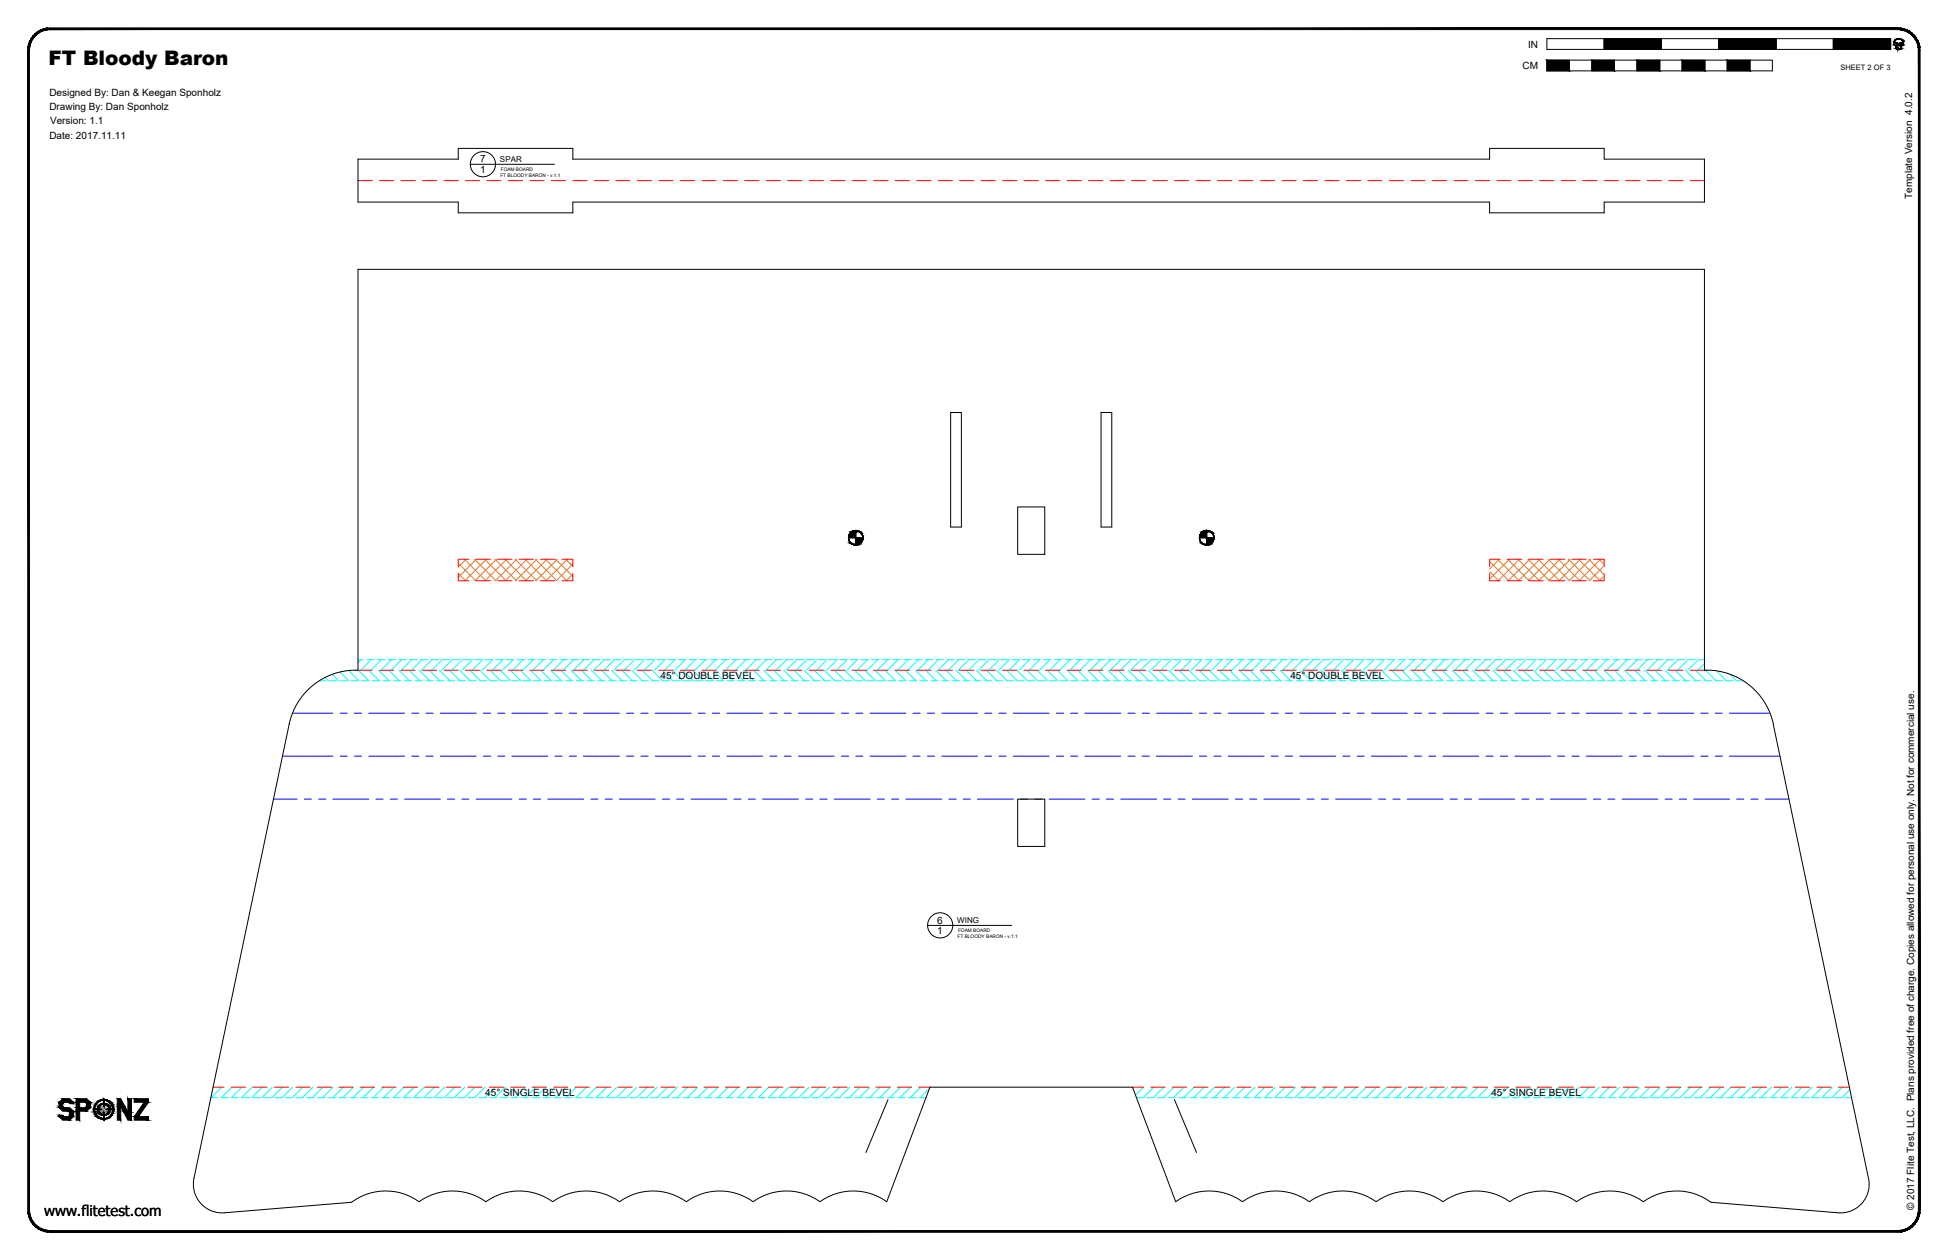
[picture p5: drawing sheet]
<svg xmlns="http://www.w3.org/2000/svg" width="864mm" height="559mm" viewBox="0 0 864 559" stroke-linecap="round" stroke-linejoin="round" font-family="sans-serif">
<defs><g id="words">
<text font-size="8.9" x="21.5" y="28.6">FT Bloody Baron</text>
<text font-size="6.6" x="19.5" y="539.1">www.flitetest.com</text>
<g font-size="4.4">
<text x="677.5" y="21.1">IN</text>
<text x="675" y="30.6">CM</text>
<text x="21.9" y="42.4">Designed By: Dan &amp; Keegan Sponholz</text>
<text x="21.9" y="48.8">Drawing By: Dan Sponholz</text>
<text x="22.2" y="55.2">Version: 1.1</text>
<text x="21.9" y="61.5">Date: 2017.11.11</text>
<text x="212.8" y="72.1">7</text>
<text x="212.8" y="76.8">1</text>
<text x="847.7" y="88.2" transform="rotate(-90 847.7 88.2)">Template Version 4.0.2</text>
<text x="292.8" y="301.3">45° DOUBLE BEVEL</text>
<text x="572.1" y="301.3">45° DOUBLE BEVEL</text>
<text x="415.5" y="409.6">6</text>
<text x="415.5" y="414.4">1</text>
<text x="215.1" y="486">45° SINGLE BEVEL</text>
<text x="661.2" y="486">45° SINGLE BEVEL</text>
<text x="848.5" y="536.6" transform="rotate(-90 848.5 536.6)">© 2017 Flite Test, LLC. Plans provided free of charge. Copies allowed for personal use only. Not for commercial use.</text>
</g>
<g font-size="3.5">
<text x="221.7" y="71.7">SPAR</text>
<text x="424.4" y="409.3">WING</text>
</g>
<text font-size="3.3" x="816" y="31.1">SHEET 2 OF 3</text>
<g font-size="2.1">
<text x="222" y="75.8">FOAM BOARD</text>
<text x="221.8" y="78.3">FT BLOODY BARON - v.1.1</text>
<text x="424.7" y="413.3">FOAM BOARD</text>
<text x="424.5" y="415.9">FT BLOODY BARON - v.1.1</text>
</g>
</g></defs>
<!-- layer: 02 SCORE -->
<g fill="none" stroke="#f00" stroke-width=".44">
<path d="M158.7 80.1h6.4M168.2 80.1h6.4M177.8 80.1h6.3M187.3 80.1h6.3M196.8 80.1h6.4M206.3 80.1h6.4M215.9 80.1h6.3M225.4 80.1h6.3M234.9 80.1h6.4M244.4 80.1h6.4M254 80.1h6.3M263.5 80.1h6.3"/>
<path d="M273 80.1h6.4M282.5 80.1h6.4M292.1 80.1h6.3M301.6 80.1h6.3M311.1 80.1h6.4M320.6 80.1h6.4M330.2 80.1h6.3M339.7 80.1h6.3M349.2 80.1h6.4M358.7 80.1h6.4M368.3 80.1h6.3M377.8 80.1h6.3"/>
<path d="M387.3 80.1h6.4M396.8 80.1h6.4M406.4 80.1h6.3M415.9 80.1h6.3M425.4 80.1h6.4M434.9 80.1h6.4M444.5 80.1h6.3M454 80.1h6.3M463.5 80.1h6.4M473 80.1h6.4M482.6 80.1h6.3M492.1 80.1h6.3"/>
<path d="M501.6 80.1h6.4M511.1 80.1h6.4M520.7 80.1h6.3M530.2 80.1h6.3M539.7 80.1h6.4M549.2 80.1h6.4M558.8 80.1h6.3M568.3 80.1h6.3M577.8 80.1h6.4M587.3 80.1h6.4M596.9 80.1h6.3M606.4 80.1h6.3"/>
<path d="M615.9 80.1h6.4M625.4 80.1h6.4M635 80.1h6.3M644.5 80.1h6.3M654 80.1h6.4M663.5 80.1h6.4M673.1 80.1h6.3M682.6 80.1h6.3M692.1 80.1h6.4M701.7 80.1h6.3M711.2 80.1h6.3M720.7 80.1h6.4"/>
<path d="M730.2 80.1h6.4M739.8 80.1h6.3M749.3 80.1h6.3M203.2 254.4v3.2h4.7M207.9 248h-4.7v3.2M211.1 248h6.3M211.1 257.6h6.3M220.6 248h6.4M220.6 257.6h6.4M230.1 248h6.4M230.1 257.6h6.4M239.7 248h6.3"/>
<path d="M239.7 257.6h6.3M249.2 248h4.8v3.2M254 254.4v3.2h-4.8M660.4 254.4v3.2h4.7M665.1 248h-4.7v3.2M668.3 248h6.4M668.3 257.6h6.4M677.8 248h6.4M677.8 257.6h6.4M687.4 248h6.3M687.4 257.6h6.3M696.9 248h6.3"/>
<path d="M696.9 257.6h6.3M706.4 248h4.8v3.2M711.2 254.4v3.2h-4.8M158.7 297.3h6.4M168.2 297.3h6.4M177.8 297.3h6.3M187.3 297.3h6.3M196.8 297.3h6.4M206.3 297.3h6.4M215.9 297.3h6.3M225.4 297.3h6.3M234.9 297.3h6.4"/>
<path d="M244.4 297.3h6.4M254 297.3h6.3M263.5 297.3h6.3M273 297.3h6.4M282.5 297.3h6.4M292.1 297.3h6.3M301.6 297.3h6.3M311.1 297.3h6.4M320.6 297.3h6.4M330.2 297.3h6.3M339.7 297.3h6.3M349.2 297.3h6.4"/>
<path d="M358.7 297.3h6.4M368.3 297.3h6.3M377.8 297.3h6.3M387.3 297.3h6.4M396.8 297.3h6.4M406.4 297.3h6.3M415.9 297.3h6.3M425.4 297.3h6.4M434.9 297.3h6.4M444.5 297.3h6.3M454 297.3h6.3M463.5 297.3h6.4"/>
<path d="M473 297.3h6.4M482.6 297.3h6.3M492.1 297.3h6.3M501.6 297.3h6.4M511.1 297.3h6.4M520.7 297.3h6.3M530.2 297.3h6.3M539.7 297.3h6.4M549.2 297.3h6.4M558.8 297.3h6.3M568.3 297.3h6.3M577.8 297.3h6.4"/>
<path d="M587.3 297.3h6.4M596.9 297.3h6.3M606.4 297.3h6.3M615.9 297.3h6.4M625.4 297.3h6.4M635 297.3h6.3M644.5 297.3h6.3M654 297.3h6.4M663.5 297.3h6.4M673.1 297.3h6.3M682.6 297.3h6.3M692.1 297.3h6.4"/>
<path d="M701.7 297.3h6.3M711.2 297.3h6.3M720.7 297.3h6.4M730.2 297.3h6.4M739.8 297.3h6.3M749.3 297.3h6.3M94.5 482.2h4.9M102.5 482.2h6.4M112.1 482.2h6.3M121.6 482.2h6.3M131.1 482.2h6.4M140.6 482.2h6.4"/>
<path d="M150.2 482.2h6.3M159.7 482.2h6.3M169.2 482.2h6.4M178.7 482.2h6.4M188.3 482.2h6.3M197.8 482.2h6.3M207.3 482.2h6.4M216.9 482.2h6.3M226.4 482.2h6.3M235.9 482.2h6.4M245.4 482.2h6.4M255 482.2h6.3"/>
<path d="M264.5 482.2h6.3M274 482.2h6.4M283.5 482.2h6.4M293.1 482.2h6.3M302.6 482.2h6.3M312.1 482.2h6.4M321.6 482.2h6.4M331.2 482.2h6.3M340.7 482.2h6.3M350.2 482.2h6.4M359.7 482.2h6.4M369.3 482.2h6.3"/>
<path d="M378.8 482.2h6.3M388.3 482.2h6.4M397.8 482.2h6.4M407.4 482.2h4.9M502.1 482.2h4.9M510.2 482.2h6.3M519.7 482.2h6.3M529.2 482.2h6.4M538.7 482.2h6.4M548.3 482.2h6.3M557.8 482.2h6.3M567.3 482.2h6.4"/>
<path d="M576.8 482.2h6.4M586.4 482.2h6.3M595.9 482.2h6.3M605.4 482.2h6.4M614.9 482.2h6.4M624.5 482.2h6.3M634 482.2h6.3M643.5 482.2h6.4M653 482.2h6.4M662.6 482.2h6.3M672.1 482.2h6.3M681.6 482.2h6.4"/>
<path d="M691.1 482.2h6.4M700.7 482.2h6.3M710.2 482.2h6.3M719.7 482.2h6.4M729.2 482.2h6.4M738.8 482.2h6.3M748.3 482.2h6.3M757.8 482.2h6.4M767.3 482.2h6.4M776.9 482.2h6.3M786.4 482.2h6.3M795.9 482.2h6.4"/>
<path d="M805.4 482.2h6.4M815 482.2h4.9"/>
</g>
<!-- layer: 06 CAVITY -->
<g fill="none" stroke="#ff7f00" stroke-width=".44">
<path d="M203.2 254.3l3.2 3.3M203.2 249.8l7.7 7.8M205.9 248l9.5 9.6M206.6 248l-3.4 3.6M210.4 248l9.5 9.6M211.1 248l-7.9 8M214.9 248l9.5 9.6M215.6 248l-9.5 9.6M219.4 248l9.5 9.6M220.1 248l-9.5 9.6M223.8 248l9.6 9.6M224.6 248l-9.5 9.6"/>
<path d="M228.4 248l9.5 9.6M229.1 248l-9.5 9.6M232.8 248l9.6 9.6M233.6 248l-9.6 9.6M237.3 248l9.6 9.6M238.1 248l-9.5 9.6M241.8 248l9.5 9.6M242.5 248l-9.5 9.6M246.3 248l7.7 7.7M247.1 248l-9.6 9.6M250.8 248l3.2 3.2M251.6 248l-9.5 9.6"/>
<path d="M254 250.1l-7.5 7.5M254 254.6l-3 3M660.4 253.5l4.1 4.1M660.4 249l8.6 8.6M663.9 248l9.6 9.6M664.7 248l-4.3 4.4M668.4 248l9.5 9.6M669.2 248l-8.8 8.8M672.9 248l9.6 9.6M673.7 248l-9.6 9.6M677.4 248l9.5 9.6M678.2 248l-9.6 9.6"/>
<path d="M681.9 248l9.5 9.6M682.6 248l-9.5 9.6M686.4 248l9.5 9.6M687.2 248l-9.6 9.6M690.9 248l9.5 9.6M691.6 248l-9.5 9.6M695.3 248l9.6 9.6M696.1 248l-9.5 9.6M699.9 248l9.5 9.6M700.6 248l-9.5 9.6M704.3 248l6.9 6.9M705.1 248l-9.5 9.6"/>
<path d="M708.8 248l2.4 2.4M709.6 248l-9.5 9.6M711.2 250.9l-6.6 6.7M711.2 255.4l-2.2 2.2"/>
</g>
<!-- layer: 04 BEVEL -->
<g fill="none" stroke="#0ff" stroke-width=".44">
<path d="M147.3 299.1l2.8 2.8M150.8 298l3.8 3.9M154.6 297.4l4.5 4.5M158.7 292.6h2.4M158.9 297.3l4.7 4.6M160 292.6l-1.3 1.4M162.7 292.6h3.2M163.4 297.3l4.7 4.6M164.6 292.6l-4.7 4.7M167.4 292.6h3.2M167.9 297.3l4.6 4.6M169.1 292.6l-4.7 4.7"/>
<path d="M172.2 292.6h3.2M172.4 297.3l4.7 4.6M173.5 292.6l-4.6 4.7M176.9 297.3l4.6 4.6M177 292.6h3.1M178.1 292.6l-4.7 4.7M181.4 297.3l4.6 4.6M181.7 292.6h3.2M182.5 292.6l-4.6 4.7M185.8 297.3l4.7 4.6M186.5 292.6h3.2M187 292.6l-4.6 4.7"/>
<path d="M190.4 297.3l4.6 4.6M191.3 292.6h3.1M191.5 292.6l-4.7 4.7M194.8 297.3l4.7 4.6M199.2 292.6h-3.2l-4.6 4.7M199.3 297.3l4.7 4.6M200.5 292.6l-4.7 4.7M200.8 292.6h3.2M203.8 297.3l4.7 4.6M205 292.6l-4.7 4.7M205.5 292.6h3.2M208.3 297.3l4.7 4.6"/>
<path d="M209.5 292.6l-4.7 4.7M210.3 292.6h3.2M212.8 297.3l4.6 4.6h3.2M214 292.6l-4.7 4.7M215.1 292.6h3.1M217.3 297.3l4.7 4.6M218.4 292.6l-4.6 4.7M219.8 292.6h3.2l-4.7 4.7M221.8 297.3l4.6 4.6M224.6 292.6h3.2M226.3 297.3l4.6 4.6M227.4 292.6l-4.6 4.7"/>
<path d="M229.4 292.6h3.1M230.7 297.3l4.7 4.6M231.9 292.6l-4.6 4.7M234.1 292.6h3.2M235.3 297.3l4.6 4.6M236.4 292.6l-4.7 4.7M238.9 292.6h3.2M239.7 297.3l4.7 4.6h-3.1M240.9 292.6l-4.7 4.7M243.6 292.6h3.2M244.2 297.3l4.7 4.6M245.4 292.6l-4.7 4.7"/>
<path d="M248.4 292.6h3.2M248.7 297.3l4.7 4.6M249.9 292.6l-4.7 4.7M253.2 292.6h3.1M253.2 297.3l4.7 4.6M254.4 292.6l-4.7 4.7M257.7 297.3l4.6 4.6M257.9 292.6h3.2M258.9 292.6l-4.7 4.7M262.2 297.3l4.7 4.6M262.7 292.6h3.2M263.3 292.6l-4.6 4.7"/>
<path d="M266.7 297.3l4.7 4.6M267.5 292.6h3.1M267.9 292.6l-4.7 4.7M271.2 297.3l4.6 4.6M272.2 292.6h3.2M272.3 292.6l-4.6 4.7M275.7 297.3l4.7 4.6M276.8 292.6l-4.6 4.7M277 292.6h3.2M280.2 297.3l4.6 4.6M281.3 292.6l-4.7 4.7M281.7 292.6h3.2"/>
<path d="M284.7 297.3l4.6 4.6M285.8 292.6l-4.7 4.7M286.5 292.6h3.2M289.1 297.3l4.7 4.6M290.3 292.6l-4.7 4.7M291.3 292.6h3.1M293.6 297.3l4.8 4.6h3.2M294.8 292.6l-4.7 4.7M296 292.6h3.3l-4.7 4.7M298.1 297.3l4.7 4.6M300.8 292.6h3.2M302.6 297.3l4.7 4.6"/>
<path d="M303.8 292.6l-4.7 4.7M305.6 292.6h3.1M307.1 297.3l4.7 4.6M308.2 292.6l-4.6 4.7M310.3 292.6h3.2M311.6 297.3l4.7 4.6M312.7 292.6l-4.6 4.7M315.1 292.6h3.2M316.1 297.3l4.6 4.6M317.3 292.6l-4.7 4.7M319.8 292.6h3.2M320.6 297.3l4.7 4.6"/>
<path d="M321.7 292.6l-4.6 4.7M324.6 292.6h3.2M325.1 297.3l4.6 4.6M326.2 292.6l-4.6 4.7M329.4 292.6h3.1M329.6 297.3l4.6 4.6M330.7 292.6l-4.7 4.7M334 297.3l4.7 4.6M334.1 292.6h3.2M335.2 292.6l-4.6 4.7M338.5 297.3l4.7 4.6M338.9 292.6h3.2"/>
<path d="M339.7 292.6l-4.7 4.7M343 297.3l4.7 4.6M343.7 292.6h3.1M344.2 292.6l-4.7 4.7M347.5 297.3l4.7 4.6M348.4 292.6h3.2M348.7 292.6l-4.7 4.7M352 297.3l4.7 4.6M356.4 292.6h-3.2l-4.7 4.7M356.5 297.3l4.7 4.6M357.6 292.6l-4.6 4.7M357.9 292.6h3.2"/>
<path d="M361 297.3l4.6 4.6M362.2 292.6l-4.7 4.7M362.7 292.6h3.2M365.5 297.3l4.6 4.6M366.6 292.6l-4.6 4.7M367.5 292.6h3.1M370 297.3l4.6 4.6h3.2M371.1 292.6l-4.6 4.7M372.2 292.6h3.2M374.5 297.3l4.6 4.6M375.6 292.6l-4.7 4.7M377 292.6h3.1l-4.6 4.7"/>
<path d="M378.9 297.3l4.7 4.6M381.8 292.6h3.1M383.4 297.3l4.7 4.6M384.6 292.6l-4.7 4.7M386.5 292.6h3.2M387.9 297.3l4.7 4.6M389.1 292.6l-4.7 4.7M391.3 292.6h3.2M392.4 297.3l4.7 4.6M393.6 292.6l-4.7 4.7M396 292.6h3.2M396.9 297.3l4.7 4.6"/>
<path d="M398.1 292.6l-4.7 4.7M400.8 292.6h3.2M401.4 297.3l4.7 4.6M402.5 292.6l-4.6 4.7M405.6 292.6h3.1M405.9 297.3l4.6 4.6M407.1 292.6l-4.7 4.7M410.3 292.6h3.2M410.4 297.3l4.6 4.6M411.5 292.6l-4.6 4.7M414.9 297.3l4.7 4.6M415.1 292.6h3.2"/>
<path d="M416 292.6l-4.6 4.7M419.4 297.3l4.6 4.6M419.9 292.6h3.1M420.5 292.6l-4.7 4.7M423.9 297.3l4.6 4.6M424.6 292.6h3.2M425 292.6l-4.6 4.7M428.3 297.3l4.7 4.6M429.4 292.6h3.2M429.5 292.6l-4.7 4.7M432.9 297.3l4.6 4.6M434 292.6l-4.7 4.7"/>
<path d="M434.1 292.6h3.2M437.3 297.3l4.7 4.6M438.5 292.6l-4.7 4.7M438.9 292.6h3.2M441.8 297.3l4.7 4.6M443 292.6l-4.7 4.7M443.7 292.6h3.1M446.3 297.3l4.7 4.6M447.4 292.6l-4.6 4.7M448.4 292.6h3.2M450.8 297.3l4.7 4.6M452 292.6l-4.7 4.7"/>
<path d="M453.2 292.6h3.2l-4.6 4.7M455.3 297.3l4.6 4.6M458 292.6h3.1M459.8 297.3l4.7 4.6M460.9 292.6l-4.6 4.7M462.7 292.6h3.2M464.3 297.3l4.6 4.6M465.5 292.6l-4.7 4.7M467.5 292.6h3.2M468.8 297.3l4.6 4.6M469.9 292.6l-4.6 4.7M472.2 292.6h3.2"/>
<path d="M473.2 297.3l4.7 4.6M474.4 292.6l-4.6 4.7M477 292.6h3.2M477.8 297.3l4.6 4.6M478.9 292.6l-4.7 4.7M481.8 292.6h3.1M482.2 297.3l4.7 4.6M483.4 292.6l-4.7 4.7M486.5 292.6h3.2M486.7 297.3l4.7 4.6M487.9 292.6l-4.7 4.7M491.2 297.3l4.7 4.6"/>
<path d="M491.3 292.6h3.2M492.4 292.6l-4.7 4.7M495.7 297.3l4.7 4.6M496.1 292.6h3.1M496.9 292.6l-4.7 4.7M500.2 297.3l4.6 4.6M500.8 292.6h3.2M501.4 292.6l-4.7 4.7M504.7 297.3l4.7 4.6M505.6 292.6h3.2M505.8 292.6l-4.6 4.7M509.2 297.3l4.6 4.6"/>
<path d="M513.5 292.6h-3.2l-4.6 4.7M513.7 297.3l4.6 4.6M514.8 292.6l-4.6 4.7M515.1 292.6h3.2M518.1 297.3l4.7 4.6M519.3 292.6l-4.6 4.7M519.9 292.6h3.2M522.7 297.3l4.6 4.6M523.8 292.6l-4.7 4.7M524.6 292.6h3.2M527.1 297.3l4.7 4.6h3.2M528.3 292.6l-4.7 4.7"/>
<path d="M529.4 292.6h3.2M531.6 297.3l4.7 4.6M532.8 292.6l-4.7 4.7M534.2 292.6h3.1l-4.7 4.7M536.1 297.3l4.7 4.6M538.9 292.6h3.2M540.6 297.3l4.7 4.6M541.8 292.6l-4.7 4.7M543.7 292.6h3.2M545.1 297.3l4.6 4.6M546.3 292.6l-4.7 4.7M548.5 292.6h3.1"/>
<path d="M549.6 297.3l4.7 4.6M550.7 292.6l-4.6 4.7M553.2 292.6h3.2M554.1 297.3l4.7 4.6h-3.2M555.2 292.6l-4.6 4.7M558 292.6h3.2M558.6 297.3l4.6 4.6M559.7 292.6l-4.7 4.7M562.7 292.6h3.2M563.1 297.3l4.6 4.6M564.2 292.6l-4.6 4.7M567.5 292.6h3.2"/>
<path d="M567.6 297.3l4.6 4.6M568.7 292.6l-4.7 4.7M572.1 297.3l4.6 4.6M572.3 292.6h3.1M573.2 292.6l-4.7 4.7M576.5 297.3l4.7 4.6M577 292.6h3.2M577.7 292.6l-4.7 4.7M581 297.3l4.7 4.6M581.8 292.6h3.2M582.2 292.6l-4.7 4.7M585.5 297.3l4.7 4.6"/>
<path d="M586.6 292.6h3.1M586.7 292.6l-4.7 4.7M590 297.3l4.7 4.6M591.2 292.6l-4.7 4.7M591.3 292.6h3.2M594.5 297.3l4.7 4.6M595.6 292.6l-4.6 4.7M596.1 292.6h3.2M599 297.3l4.7 4.6M600.1 292.6l-4.6 4.7M600.8 292.6h3.2M603.5 297.3l4.6 4.6"/>
<path d="M604.7 292.6l-4.7 4.7M605.6 292.6h3.2M608 297.3l4.6 4.6M609.1 292.6l-4.6 4.7M610.4 292.6h3.1M612.4 297.3l4.7 4.6M613.6 292.6l-4.6 4.7M615.1 292.6h3.2M617 297.3l4.6 4.6M618.1 292.6l-4.7 4.7M619.9 292.6h3.2M621.4 297.3l4.7 4.6"/>
<path d="M622.6 292.6l-4.6 4.7M624.7 292.6h3.1M625.9 297.3l4.7 4.6M627.1 292.6l-4.7 4.7M629.4 292.6h3.2M630.4 297.3l4.7 4.6M631.6 292.6l-4.7 4.7M634.2 292.6h3.2M634.9 297.3l4.7 4.6M636.1 292.6l-4.7 4.7M638.9 292.6h3.2M639.4 297.3l4.7 4.6"/>
<path d="M640.6 292.6l-4.7 4.7M643.7 292.6h3.2M643.9 297.3l4.7 4.6M645 292.6l-4.6 4.7M648.4 297.3l4.6 4.6M648.5 292.6h3.1M649.6 292.6l-4.7 4.7M652.9 297.3l4.6 4.6M653.2 292.6h3.2M654 292.6l-4.6 4.7M657.3 297.3l4.7 4.6M658 292.6h3.2"/>
<path d="M658.5 292.6l-4.6 4.7M661.9 297.3l4.6 4.6M662.8 292.6h3.1M663 292.6l-4.7 4.7M666.3 297.3l4.7 4.6M670.7 292.6h-3.2l-4.6 4.7M670.8 297.3l4.7 4.6M672 292.6l-4.7 4.7M672.3 292.6h3.2M675.3 297.3l4.7 4.6M676.5 292.6l-4.7 4.7M677 292.6h3.2"/>
<path d="M679.8 297.3l4.7 4.6M681 292.6l-4.7 4.7M681.8 292.6h3.2M684.3 297.3l4.6 4.6h3.2M685.5 292.6l-4.7 4.7M686.6 292.6h3.1M688.8 297.3l4.7 4.6M689.9 292.6l-4.6 4.7M691.3 292.6h3.2l-4.7 4.7M693.3 297.3l4.6 4.6M696.1 292.6h3.2M697.8 297.3l4.6 4.6"/>
<path d="M698.9 292.6l-4.6 4.7M700.9 292.6h3.1M702.3 297.3l4.7 4.6M703.4 292.6l-4.6 4.7M705.6 292.6h3.2M706.8 297.3l4.6 4.6M707.9 292.6l-4.7 4.7M710.4 292.6h3.2M711.3 297.3l4.6 4.6h-3.1M712.4 292.6l-4.6 4.7M715.1 292.6h3.2M715.7 297.3l4.7 4.6"/>
<path d="M716.9 292.6l-4.7 4.7M719.9 292.6h3.2M720.3 297.3l4.6 4.6M721.4 292.6l-4.7 4.7M724.7 292.6h3.1M724.7 297.3l4.7 4.6M725.9 292.6l-4.7 4.7M729.2 297.3l4.7 4.6M729.4 292.6h3.2M730.4 292.6l-4.7 4.7M733.7 297.3l4.7 4.6M734.2 292.6h3.2"/>
<path d="M734.8 292.6l-4.6 4.7M738.2 297.3l4.7 4.6M739 292.6h3.1M739.4 292.6l-4.7 4.7M742.7 297.3l4.6 4.6M743.7 292.6h3.2M743.8 292.6l-4.6 4.7M747.2 297.3l4.7 4.6M748.3 292.6l-4.6 4.7M748.5 292.6h3.2M751.7 297.3l4.6 4.6M752.8 292.6l-4.6 4.7"/>
<path d="M753.2 292.6h2.4M755.6 294.3l-2.9 3M756.2 297.3l4.6 4.6M761 297.5l4.3 4.4M767 299.1l2.8 2.8M141.6 301.9h2.8M144.2 300.5l1.4 1.4M146 301.9h3.2M150.8 301.9h3.1M155.5 301.9h3.2M160.3 301.9h3.2M165.1 301.9h3.1"/>
<path d="M169.8 301.9h3.2M174.6 301.9h3.2M179.3 301.9h3.2M184.1 301.9h3.2M188.9 301.9h3.1M193.6 301.9h3.2M198.4 301.9h3.2M203.2 301.9h3.1M207.9 301.9h3.2M212.7 301.9h3.2M222.2 301.9h3.2M227 301.9h3.1"/>
<path d="M231.7 301.9h3.2M236.5 301.9h3.2M246 301.9h3.2M250.8 301.9h3.2M255.5 301.9h3.2M260.3 301.9h3.2M265.1 301.9h3.1M269.8 301.9h3.2M274.6 301.9h3.2M279.4 301.9h3.1M284.1 301.9h3.2M288.9 301.9h3.2"/>
<path d="M293.6 301.9h3.2M303.2 301.9h3.1M307.9 301.9h3.2M312.7 301.9h3.2M317.5 301.9h3.1M322.2 301.9h3.2M327 301.9h3.2M331.7 301.9h3.2M336.5 301.9h3.2M341.3 301.9h3.2M346 301.9h3.2M350.8 301.9h3.2"/>
<path d="M355.6 301.9h3.1M360.3 301.9h3.2M365.1 301.9h3.2M369.9 301.9h3.1M379.4 301.9h3.2M384.1 301.9h3.2M388.9 301.9h3.2M393.7 301.9h3.1M398.4 301.9h3.2M403.2 301.9h3.2M408 301.9h3.1M412.7 301.9h3.2"/>
<path d="M417.5 301.9h3.2M422.2 301.9h3.2M427 301.9h3.2M431.8 301.9h3.1M436.5 301.9h3.2M441.3 301.9h3.2M446.1 301.9h3.1M450.8 301.9h3.2M455.6 301.9h3.2M460.3 301.9h3.2M465.1 301.9h3.2M469.9 301.9h3.1"/>
<path d="M474.6 301.9h3.2M479.4 301.9h3.2M484.2 301.9h3.1M488.9 301.9h3.2M493.7 301.9h3.2M498.4 301.9h3.2M503.2 301.9h3.2M508 301.9h3.1M512.7 301.9h3.2M517.5 301.9h3.2M522.3 301.9h3.1M527 301.9h3.2"/>
<path d="M536.5 301.9h3.2M541.3 301.9h3.2M546.1 301.9h3.1M550.8 301.9h3.2M560.4 301.9h3.1M565.1 301.9h3.2M569.9 301.9h3.2M574.6 301.9h3.2M579.4 301.9h3.2M584.2 301.9h3.1M588.9 301.9h3.2M593.7 301.9h3.2"/>
<path d="M598.5 301.9h3.1M603.2 301.9h3.2M608 301.9h3.2M612.7 301.9h3.2M617.5 301.9h3.2M622.3 301.9h3.1M627 301.9h3.2M631.8 301.9h3.2M636.6 301.9h3.1M641.3 301.9h3.2M646.1 301.9h3.2M650.8 301.9h3.2"/>
<path d="M655.6 301.9h3.2M660.4 301.9h3.1M665.1 301.9h3.2M669.9 301.9h3.2M674.7 301.9h3.1M679.4 301.9h3.2M684.2 301.9h3.2M693.7 301.9h3.2M698.5 301.9h3.2M703.2 301.9h3.2M708 301.9h3.2M717.5 301.9h3.2"/>
<path d="M722.3 301.9h3.2M727.1 301.9h3.1M731.8 301.9h3.2M736.6 301.9h3.2M741.3 301.9h3.2M746.1 301.9h3.2M750.9 301.9h3.1M755.6 301.9h3.2M760.4 301.9h3.2M765.2 301.9h3.1M769.9 301.9h2.8M93.5 486.8h2.9"/>
<path d="M98 486.8h3.2M98.3 482.2l-4.7 4.6M102.7 486.8h3.2M102.8 482.2l-4.7 4.6M107.3 482.2l-4.7 4.6M107.5 486.8h3.2M111.8 482.2l-4.7 4.6M112.3 486.8h3.1M116.2 482.2l-4.6 4.6M117 486.8h3.2M120.8 482.2l-4.7 4.6M125.2 482.2l-4.6 4.6"/>
<path d="M126.6 486.8h3.1M129.7 482.2l-4.7 4.6h-3.2M131.3 486.8h3.2M134.2 482.2l-4.7 4.6M136.1 486.8h3.2M138.7 482.2l-4.7 4.6M140.8 486.8h3.2M143.2 482.2l-4.7 4.6M145.6 486.8h3.2M147.7 482.2l-4.7 4.6M150.4 486.8h3.1M152.2 482.2l-4.7 4.6"/>
<path d="M155.1 486.8h3.2M156.7 482.2l-4.7 4.6M159.9 486.8h3.2M161.1 482.2l-4.6 4.6M164.7 486.8h3.1M165.7 482.2l-4.7 4.6M169.4 486.8h3.2M170.1 482.2l-4.6 4.6M174.2 486.8h3.2M174.6 482.2l-4.6 4.6M179.1 482.2l-4.7 4.6M183.6 482.2l-4.7 4.6h3.2"/>
<path d="M183.7 486.8h3.2M188.1 482.2l-4.7 4.6M188.5 486.8h3.1M192.6 482.2l-4.7 4.6M193.2 486.8h3.2M197.1 482.2l-4.7 4.6M198 486.8h3.2M201.6 482.2l-4.7 4.6M206.1 482.2l-4.7 4.6M207.5 486.8h3.2M210.5 482.2l-4.6 4.6h-3.1M212.3 486.8h3.2"/>
<path d="M215.1 482.2l-4.7 4.6M217 486.8h3.2M219.5 482.2l-4.6 4.6M221.8 486.8h3.2M224 482.2l-4.6 4.6M226.6 486.8h3.1M228.5 482.2l-4.7 4.6M231.3 486.8h3.2M233 482.2l-4.6 4.6M236.1 486.8h3.2M237.5 482.2l-4.7 4.6M240.9 486.8h3.1"/>
<path d="M242 482.2l-4.7 4.6M245.6 486.8h3.2M246.5 482.2l-4.7 4.6M250.4 486.8h3.2M251 482.2l-4.7 4.6M255.2 486.8h3.1M255.4 482.2l-4.6 4.6M259.9 486.8h3.2M260 482.2l-4.7 4.6M264.4 482.2l-4.6 4.6M264.7 486.8h3.2M268.9 482.2l-4.6 4.6"/>
<path d="M269.4 486.8h3.2M273.4 482.2l-4.7 4.6M274.2 486.8h3.2M277.9 482.2l-4.6 4.6M279 486.8h3.1M282.4 482.2l-4.7 4.6M283.7 486.8h3.2M286.9 482.2l-4.7 4.6M288.5 486.8h3.2M291.4 482.2l-4.7 4.6M293.3 486.8h3.2M295.9 482.2l-4.7 4.6"/>
<path d="M298.1 486.8h3.1M300.3 482.2l-4.6 4.6M302.8 486.8h3.2M304.9 482.2l-4.7 4.6M307.6 486.8h3.2M309.3 482.2l-4.6 4.6M312.4 486.8h3.1M313.8 482.2l-4.6 4.6M317.1 486.8h3.2M318.3 482.2l-4.7 4.6M321.9 486.8h3.2M322.8 482.2l-4.6 4.6"/>
<path d="M326.6 486.8h3.2M327.3 482.2l-4.7 4.6M331.4 486.8h3.2M331.8 482.2l-4.7 4.6M336.3 482.2l-4.6 4.6M340.8 482.2l-4.6 4.6h3.1M340.9 486.8h3.2M345.2 482.2l-4.6 4.6M345.7 486.8h3.2M349.8 482.2l-4.7 4.6M350.5 486.8h3.1M354.3 482.2l-4.7 4.6"/>
<path d="M355.2 486.8h3.2M358.7 482.2l-4.6 4.6M360 486.8h3.2M363.3 482.2l-4.7 4.6M364.7 486.8h3.2M367.7 482.2l-4.6 4.6M369.5 486.8h3.2M372.2 482.2l-4.6 4.6M374.3 486.8h3.1M376.7 482.2l-4.7 4.6M379 486.8h3.2M381.2 482.2l-4.7 4.6"/>
<path d="M383.8 486.8h3.2M385.7 482.2l-4.7 4.6M388.6 486.8h3.1M390.2 482.2l-4.7 4.6M393.3 486.8h3.2M394.7 482.2l-4.7 4.6M398.1 486.8h3.2M399.2 482.2l-4.7 4.6M402.8 486.8h3.2M403.6 482.2l-4.6 4.6M407.6 486.8h2.9M408.2 482.2l-4.7 4.6"/>
<path d="M412.1 482.7l-4.1 4.1M502.5 482.2l-.3 .2M503.8 486.8h2.9M506.9 482.2l-3.5 3.5M508.3 486.8h3.2M511.4 482.2l-4.6 4.6M513.1 486.8h3.2M515.9 482.2l-4.7 4.6M517.8 486.8h3.2M520.4 482.2l-4.6 4.6M522.6 486.8h3.2M524.9 482.2l-4.7 4.6"/>
<path d="M527.4 486.8h3.1M529.4 482.2l-4.7 4.6M532.1 486.8h3.2M533.9 482.2l-4.7 4.6M536.9 486.8h3.2M538.4 482.2l-4.7 4.6M541.7 486.8h3.1M542.8 482.2l-4.6 4.6M546.4 486.8h3.2M547.4 482.2l-4.7 4.6M551.2 486.8h3.2M551.8 482.2l-4.6 4.6"/>
<path d="M555.9 486.8h3.2M556.3 482.2l-4.6 4.6M560.8 482.2l-4.7 4.6M565.3 482.2l-4.6 4.6h3.2M565.5 486.8h3.1M569.8 482.2l-4.7 4.6M570.2 486.8h3.2M574.3 482.2l-4.7 4.6M575 486.8h3.2M578.8 482.2l-4.7 4.6M579.8 486.8h3.1M583.3 482.2l-4.7 4.6"/>
<path d="M584.5 486.8h3.2M587.7 482.2l-4.6 4.6M589.3 486.8h3.2M592.3 482.2l-4.7 4.6M594 486.8h3.2M596.7 482.2l-4.6 4.6M598.8 486.8h3.2M601.2 482.2l-4.6 4.6M603.6 486.8h3.1M605.7 482.2l-4.7 4.6M608.3 486.8h3.2M610.2 482.2l-4.6 4.6"/>
<path d="M613.1 486.8h3.2M614.7 482.2l-4.7 4.6M617.9 486.8h3.1M619.2 482.2l-4.7 4.6M622.6 486.8h3.2M623.7 482.2l-4.7 4.6M627.4 486.8h3.2M628.2 482.2l-4.7 4.6M632.2 486.8h3.2M632.6 482.2l-4.6 4.6M637 486.8h3.1M637.2 482.2l-4.7 4.6"/>
<path d="M641.7 482.2l-4.7 4.6M641.7 486.8h3.2M646.1 482.2l-4.6 4.6M646.5 486.8h3.2M650.7 482.2l-4.7 4.6M651.2 486.8h3.2M655.1 482.2l-4.6 4.6M656 486.8h3.2M659.6 482.2l-4.6 4.6M664.1 482.2l-4.7 4.6M665.5 486.8h3.2M668.6 482.2l-4.7 4.6h-3.1"/>
<path d="M670.3 486.8h3.2M673.1 482.2l-4.7 4.6M675.1 486.8h3.1M677.6 482.2l-4.7 4.6M679.8 486.8h3.2M682.1 482.2l-4.7 4.6M684.6 486.8h3.2M686.6 482.2l-4.7 4.6M689.3 486.8h3.2M691 482.2l-4.6 4.6M694.1 486.8h3.2M695.5 482.2l-4.6 4.6"/>
<path d="M698.9 486.8h3.1M700 482.2l-4.7 4.6M703.6 486.8h3.2M704.5 482.2l-4.6 4.6M708.4 486.8h3.2M709 482.2l-4.7 4.6M713.2 486.8h3.1M713.5 482.2l-4.7 4.6M717.9 486.8h3.2M718 482.2l-4.7 4.6M722.5 482.2l-4.7 4.6M722.7 486.8h3.2"/>
<path d="M727 482.2l-4.7 4.6M727.4 486.8h3.2M731.5 482.2l-4.7 4.6M732.2 486.8h3.2M735.9 482.2l-4.6 4.6M737 486.8h3.1M740.4 482.2l-4.6 4.6M741.7 486.8h3.2M744.9 482.2l-4.7 4.6M746.5 486.8h3.2M749.4 482.2l-4.6 4.6M751.3 486.8h3.1"/>
<path d="M753.9 482.2l-4.7 4.6M756 486.8h3.2M758.4 482.2l-4.7 4.6M760.8 486.8h3.2M762.9 482.2l-4.7 4.6M765.5 486.8h3.2M767.4 482.2l-4.7 4.6M770.3 486.8h3.2M771.9 482.2l-4.7 4.6M775.1 486.8h3.1M776.4 482.2l-4.7 4.6M779.8 486.8h3.2"/>
<path d="M780.9 482.2l-4.7 4.6M784.6 486.8h3.2M785.3 482.2l-4.6 4.6M789.4 486.8h3.1M789.9 482.2l-4.7 4.6M794.1 486.8h3.2M794.3 482.2l-4.6 4.6M798.8 482.2l-4.6 4.6M798.9 486.8h3.2M803.3 482.2l-4.7 4.6M803.7 486.8h3.1M807.8 482.2l-4.6 4.6"/>
<path d="M808.4 486.8h3.2M812.3 482.2l-4.7 4.6M813.2 486.8h3.2M816.8 482.2l-4.7 4.6M817.9 486.8h3M820.1 483.3l-3.5 3.5"/>
</g>
<!-- layer: 03 CREASE -->
<g fill="none" stroke="#00f" stroke-width=".44">
<path d="M129.7 316.3h17.9M150.8 316.3h3.1M157.1 316.3h3.2M163.5 316.3h15.8M182.5 316.3h3.2M188.9 316.3h3.1M195.2 316.3h15.9M214.3 316.3h3.1M220.6 316.3h3.2M227 316.3h15.8M246 316.3h3.2M252.4 316.3h3.1"/>
<path d="M258.7 316.3h15.9M277.8 316.3h3.1M284.1 316.3h3.2M290.5 316.3h15.8M309.5 316.3h3.2M315.9 316.3h3.1M322.2 316.3h15.9M341.3 316.3h3.2M347.6 316.3h3.2M354 316.3h15.9M373 316.3h3.2M379.4 316.3h3.2"/>
<path d="M385.7 316.3h15.9M404.8 316.3h3.2M411.1 316.3h3.2M417.5 316.3h15.9M436.5 316.3h3.2M442.9 316.3h3.2M449.2 316.3h15.9M468.3 316.3h3.2M474.6 316.3h3.2M481 316.3h15.9M500 316.3h3.2M506.4 316.3h3.2"/>
<path d="M512.7 316.3h15.9M531.8 316.3h3.2M538.1 316.3h3.2M544.5 316.3h15.9M563.5 316.3h3.2M569.9 316.3h3.2M576.2 316.3h15.9M595.3 316.3h3.2M601.6 316.3h3.2M608 316.3h15.9M627 316.3h3.2M633.4 316.3h3.2"/>
<path d="M639.7 316.3h15.9M658.8 316.3h3.2M665.1 316.3h3.2M671.5 316.3h15.9M690.5 316.3h3.2M696.9 316.3h3.2M703.2 316.3h15.9M722.3 316.3h3.2M728.6 316.3h3.2M735 316.3h15.9M754 316.3h3.2M760.4 316.3h3.2"/>
<path d="M766.7 316.3h17.9M125.2 335.4h22.4M150.8 335.4h3.1M157.1 335.4h3.2M163.5 335.4h15.8M182.5 335.4h3.2M188.9 335.4h3.1M195.2 335.4h15.9M214.3 335.4h3.1M220.6 335.4h3.2M227 335.4h15.8M246 335.4h3.2"/>
<path d="M252.4 335.4h3.1M258.7 335.4h15.9M277.8 335.4h3.1M284.1 335.4h3.2M290.5 335.4h15.8M309.5 335.4h3.2M315.9 335.4h3.1M322.2 335.4h15.9M341.3 335.4h3.2M347.6 335.4h3.2M354 335.4h15.9M373 335.4h3.2"/>
<path d="M379.4 335.4h3.2M385.7 335.4h15.9M404.8 335.4h3.2M411.1 335.4h3.2M417.5 335.4h15.9M436.5 335.4h3.2M442.9 335.4h3.2M449.2 335.4h15.9M468.3 335.4h3.2M474.6 335.4h3.2M481 335.4h15.9M500 335.4h3.2"/>
<path d="M506.4 335.4h3.2M512.7 335.4h15.9M531.8 335.4h3.2M538.1 335.4h3.2M544.5 335.4h15.9M563.5 335.4h3.2M569.9 335.4h3.2M576.2 335.4h15.9M595.3 335.4h3.2M601.6 335.4h3.2M608 335.4h15.9M627 335.4h3.2"/>
<path d="M633.4 335.4h3.2M639.7 335.4h15.9M658.8 335.4h3.2M665.1 335.4h3.2M671.5 335.4h15.9M690.5 335.4h3.2M696.9 335.4h3.2M703.2 335.4h15.9M722.3 335.4h3.2M728.6 335.4h3.2M735 335.4h15.9M754 335.4h3.2"/>
<path d="M760.4 335.4h3.2M766.7 335.4h22.4M121.2 354.4h10.5M134.9 354.4h3.2M141.2 354.4h3.2M147.6 354.4h15.9M166.6 354.4h3.2M173 354.4h3.2M179.3 354.4h15.9M198.4 354.4h3.2M204.7 354.4h3.2M211.1 354.4h15.9"/>
<path d="M230.1 354.4h3.2M236.5 354.4h3.2M242.8 354.4h15.9M261.9 354.4h3.2M268.2 354.4h3.2M274.6 354.4h15.9M293.6 354.4h3.2M300 354.4h3.2M306.3 354.4h15.9M325.4 354.4h3.2M331.7 354.4h3.2M338.1 354.4h15.9"/>
<path d="M357.2 354.4h3.1M363.5 354.4h3.2M369.9 354.4h15.8M388.9 354.4h3.2M395.3 354.4h3.1M401.6 354.4h15.9M420.7 354.4h3.1M427 354.4h3.2M433.4 354.4h15.8M452.4 354.4h3.2M458.8 354.4h3.1M465.1 354.4h15.9"/>
<path d="M484.2 354.4h3.1M490.5 354.4h3.2M496.9 354.4h15.8M515.9 354.4h3.2M522.3 354.4h3.1M528.6 354.4h15.9M547.7 354.4h3.1M554 354.4h3.2M560.4 354.4h15.8M579.4 354.4h3.2M585.8 354.4h3.1M592.1 354.4h15.9"/>
<path d="M611.2 354.4h3.1M617.5 354.4h3.2M623.9 354.4h15.8M642.9 354.4h3.2M649.3 354.4h3.1M655.6 354.4h15.9M674.7 354.4h3.1M681 354.4h3.2M687.4 354.4h15.8M706.4 354.4h3.2M712.8 354.4h3.1M719.1 354.4h15.9"/>
<path d="M738.2 354.4h3.1M744.5 354.4h3.2M750.9 354.4h15.8M769.9 354.4h3.2M776.3 354.4h3.1M782.6 354.4h10.5"/>
</g>
<!-- layer: 23 NOTES -->
<g fill="#000" stroke="#000" stroke-width=".44">
<path d="M378.5 235.4h.3zM378.3 235.5h1.1zM534.1 235.4h.3zM533.9 235.5h1.1zM379.4 241.6h.5zM379.9 241.6h.4zM535 241.6h.5zM535.5 241.6l.3-.1z"/>
<path d="M376.2 237.9v.6zM376.2 237.9v.6z"/>
<path d="M376.2 238.5l.1 .6zM376.2 238.5l.1 .6z"/>
<path d="M376.4 237.4l-.2 .5zM376.4 237.4l-.1 .5z"/>
<path d="M376.3 238l-.1 .5h3.2zM376.3 238h3.1v.5z"/>
<path d="M376.4 237.4l-.1 .6h3.1zM376.4 237.4h3v.6z"/>
<path d="M376.2 239.1l.2 .6zM376.2 239.1l.2 .6z"/>
<path d="M376.6 236.8l-.2 .5zM376.6 236.8l-.2 .5z"/>
<path d="M376.6 236.9l-.2 .5h3zM376.6 236.9h2.8v.5z"/>
<path d="M376.9 236.4l-.3 .4zM376.9 236.4l-.2 .4z"/>
<path d="M376.9 236.5l-.3 .4h2.8zM376.9 236.5h2.5v.4z"/>
<path d="M376.9 236.5h2.5l-2.1-.4zM377.3 236.1h2.1v.4z"/>
<path d="M377 236.3l.3-.3zM377.3 236l-.2 .3z"/>
<path d="M377.3 236.1h2.1l-1.6-.4zM377.8 235.7h1.6v.4z"/>
<path d="M377.4 235.9l.4-.2zM377.5 235.9l.4-.2z"/>
<path d="M377.8 235.7h1.6zM378.3 235.5l1.1 .2z"/>
<path d="M377.9 235.6l.4-.2zM378.1 235.6l.4-.2z"/>
<path d="M378.5 235.4h.3zM378.7 235.3h.4z"/>
<path d="M378.7 235.3h1.3zM379.1 235.3h.9z"/>
<path d="M379.4 239.1v.5h3zM379.4 239.1h3.1l-.1 .5z"/>
<path d="M379.4 238.5v.6h3.1zM379.4 238.5h3.2l-.1 .6z"/>
<path d="M378.8 235.4l.6 .1zM378.8 235.4l.6-.1z"/>
<path d="M379.7 235.3l.6 .1zM379.7 235.3l.6 .1z"/>
<path d="M379.9 235.4h.5zM379.9 235.4h.5z"/>
<path d="M380.2 235.4l.6 .2zM380.2 235.4l.6 .2z"/>
<path d="M380.6 235.6l.3 .1zM380.6 235.6l.3 .1z"/>
<path d="M380.8 235.7l.5 .2zM380.8 235.7l.5 .2z"/>
<path d="M381.3 236l.5 .3zM381.3 236l.5 .3z"/>
<path d="M381.7 236.4l.4 .4zM381.7 236.4l.4 .4z"/>
<path d="M382.1 236.8l.3 .5zM382.1 236.8l.3 .5z"/>
<path d="M382.5 239.1l-.1 .6zM382.5 239.1l-.1 .6z"/>
<path d="M382.6 238.5l-.1 .6zM382.6 238.5v.6z"/>
<path d="M382.4 237.4l.2 .5zM382.4 237.4l.2 .5z"/>
<path d="M382.5 237.9l.1 .6zM382.5 237.9l.1 .6z"/>
<path d="M531.8 237.9l-.1 .6zM531.8 237.9v.6z"/>
<path d="M531.7 238.5l.1 .6zM531.7 238.5l.1 .6z"/>
<path d="M531.9 237.4l-.1 .5zM531.9 237.4l-.1 .5z"/>
<path d="M531.8 238v.5h3.2zM531.8 238h3.2v.5z"/>
<path d="M532 237.4l-.2 .6h3.2zM532 237.4h3v.6z"/>
<path d="M531.8 239.1l.2 .6zM531.8 239.1l.2 .6z"/>
<path d="M532.2 236.8l-.3 .5zM532.2 236.8l-.2 .5z"/>
<path d="M532.2 236.9l-.2 .5h3zM532.2 236.9h2.8v.5z"/>
<path d="M532.5 236.4l-.3 .4zM532.5 236.4l-.2 .4z"/>
<path d="M532.5 236.5l-.3 .4h2.8zM532.5 236.5h2.5v.4z"/>
<path d="M532.9 236.1l-.4 .4h2.5zM532.9 236.1h2.1v.4z"/>
<path d="M532.6 236.3l.4-.3zM533 236l-.3 .3z"/>
<path d="M532.9 236.1h2.1l-1.6-.4zM533.4 235.7h1.6v.4z"/>
<path d="M533 235.9l.4-.2zM533.1 235.9l.5-.2z"/>
<path d="M533.4 235.7h1.6zM533.9 235.5l1.1 .2z"/>
<path d="M533.5 235.6l.4-.2zM533.7 235.6l.4-.2z"/>
<path d="M534.1 235.4h.3zM534.3 235.3h.4z"/>
<path d="M534.3 235.3h1.3zM534.7 235.3h.9z"/>
<path d="M535 239.1v.5h2.9zM535 239.1h3.1l-.2 .5z"/>
<path d="M535 238.5v.6h3.1zM535 238.5h3.1v.6z"/>
<path d="M534.4 235.4l.6 .1zM534.4 235.4l.6-.1z"/>
<path d="M535.3 235.3l.5 .1zM535.3 235.3l.5 .1z"/>
<path d="M535.5 235.4h.5zM535.5 235.4h.5z"/>
<path d="M535.8 235.4l.6 .2zM535.8 235.4l.6 .2z"/>
<path d="M536.2 235.6l.3 .1zM536.2 235.6l.3 .1z"/>
<path d="M536.4 235.7l.5 .2zM536.4 235.7l.5 .2z"/>
<path d="M536.9 236l.4 .3zM536.9 236l.4 .3z"/>
<path d="M537.3 236.4l.4 .4zM537.3 236.4l.4 .4z"/>
<path d="M538.1 239.1l-.2 .6zM538.1 239.1l-.1 .6z"/>
<path d="M537.7 236.8l.3 .5zM537.7 236.8l.3 .5z"/>
<path d="M538.1 238.5v.6zM538.1 238.5v.6z"/>
<path d="M537.9 237.4l.2 .5zM537.9 237.4l.2 .5z"/>
<path d="M538.1 237.9l.1 .6zM538.1 237.9l.1 .6z"/>
<path d="M376.4 239.7l.2 .5zM376.4 239.7l.2 .5z"/>
<path d="M376.6 240.2l.4 .4zM376.6 240.2l.4 .4z"/>
<path d="M377 240.7l.4 .3zM377 240.7l.4 .3z"/>
<path d="M377.4 241.1l.5 .2zM377.4 241.1l.5 .2z"/>
<path d="M377.8 241.3l.3 .1zM377.8 241.3l.3 .1z"/>
<path d="M377.9 241.4l.6 .1zM377.9 241.4l.6 .1z"/>
<path d="M378.3 241.5l.5 .1zM378.3 241.5l.5 .1z"/>
<path d="M378.5 241.6l.6 .1zM378.5 241.6l.6 .1z"/>
<path d="M378.7 241.7h1zM378.7 241.7h1.3z"/>
<path d="M379.4 241.5l.5 .1zM379.4 241.5h1.1z"/>
<path d="M379.4 241.2v.3h1.1zM379.4 241.2h1.6l-.5 .3z"/>
<path d="M379.4 240.9v.3h1.6zM379.4 240.9h2l-.4 .3z"/>
<path d="M379.4 240.5v.4h2zM379.4 240.5h2.4l-.4 .4z"/>
<path d="M379.4 240.1v.4h2.4zM379.4 240.1h2.7l-.3 .4z"/>
<path d="M379.4 239.6v.5h2.7zM379.4 239.6h3l-.3 .5z"/>
<path d="M379.7 241.7h.3zM379.9 241.6h.4z"/>
<path d="M380.2 241.5l.4-.1zM380.4 241.5l.4-.1z"/>
<path d="M380.8 241.3l.4-.2zM380.9 241.3l.4-.2z"/>
<path d="M381.3 241l.4-.3zM381.7 240.7l-.3 .3z"/>
<path d="M382.1 240.2l-.4 .4zM382.1 240.2l-.3 .4z"/>
<path d="M382.3 239.7l-.2 .5zM382.3 239.7l-.1 .5z"/>
<path d="M531.9 239.7l.4 .5zM531.9 239.7l.4 .5z"/>
<path d="M532.2 240.2l.4 .4zM532.2 240.2l.4 .4z"/>
<path d="M532.6 240.7l.5 .3zM532.6 240.7l.5 .3z"/>
<path d="M533 241.1l.6 .2zM533 241.1l.6 .2z"/>
<path d="M533.4 241.3l.3 .1zM533.4 241.3l.3 .1z"/>
<path d="M533.5 241.4l.6 .1zM533.5 241.4l.6 .1z"/>
<path d="M533.9 241.5l.5 .1zM533.9 241.5l.5 .1z"/>
<path d="M534.1 241.6l.6 .1zM534.1 241.6l.6 .1z"/>
<path d="M534.3 241.7h1zM534.3 241.7h1.3z"/>
<path d="M535 241.5l.5 .1zM535 241.5h1z"/>
<path d="M535 241.2v.3h1zM535 241.2h1.5l-.5 .3z"/>
<path d="M535 240.9v.3h1.5zM535 240.9h2l-.5 .3z"/>
<path d="M535 240.5v.4h2zM535 240.5h2.4l-.4 .4z"/>
<path d="M535 240.1v.4h2.4zM535 240.1h2.7l-.3 .4z"/>
<path d="M535 239.6v.5h2.7zM535 239.6h2.9l-.2 .5z"/>
<path d="M535.3 241.7h.3zM535.5 241.6h.3z"/>
<path d="M535.8 241.5l.4-.1zM536 241.5l.4-.1z"/>
<path d="M536.4 241.3l.4-.2zM536.5 241.3l.4-.2z"/>
<path d="M536.9 241l.3-.3zM537.2 240.7l-.2 .3z"/>
<path d="M537.6 240.2l-.3 .4zM537.6 240.2l-.2 .4z"/>
<path d="M537.9 239.7l-.2 .5zM537.9 239.7l-.2 .5z"/>
</g>
<g fill="none" stroke="#000" stroke-width=".44">
<path d="M208.5 72.9h37.3M376.2 238.5h6.4M379.4 235.3v6.4M531.8 238.5h6.3M535 235.3v6.4M411.2 410.4h37.3"/>
<circle cx="214.1" cy="72.8" r="5.6"/>
<circle cx="379.4" cy="238.5" r="3.2"/>
<circle cx="535" cy="238.5" r="3.2"/>
<circle cx="416.8" cy="410.4" r="5.6"/>
</g>
<!-- layer: 01 CUT -->
<path d="M158.7 70.6h44.5v-4.8h50.8v4.8h406.4v-4.8h50.8v4.8h44.4v19h-44.4v4.8h-50.8v-4.8h-406.4v4.8h-50.8v-4.8h-44.5zM421.4 182.9h4.8v50.8h-4.8zM488.1 182.9h4.8v50.8h-4.8zM451.2 224.8h12v21.1h-12zM786.1 321.2l42.3 201.4M786.2 321.2a30.1 30.1 0 0 0-30.6-23.9v-177.9h-596.9v177.9a30.1 30.1 0 0 0-30.5 23.9l-42.2 201.4M451.2 354.4h12v21h-12zM393.7 487.7l-9.8 23.4M520.7 487.7l9.7 23.4M86 522.6a12.7 12.7 0 0 0 13.5 15.3M828.4 522.6a12.7 12.7 0 0 1-13.5 15.3l-56.4-4.7a25.4 25.4 0 0 0-30-.2 25.4 25.4 0 0 0-29.6 0 25.4 25.4 0 0 0-29.6 0 25.4 25.4 0 0 0-29.6 0 25.4 25.4 0 0 0-29.6 0 25.4 25.4 0 0 0-29.6 0 25.4 25.4 0 0 0-29.7 0 25.4 25.4 0 0 0-29.6 0l-19.1-50.8h-89.8l-19.2 50.8a25.4 25.4 0 0 0-29.6 0 25.4 25.4 0 0 0-29.6 0 25.4 25.4 0 0 0-29.6 0 25.4 25.4 0 0 0-29.7 0 25.4 25.4 0 0 0-29.6 0 25.4 25.4 0 0 0-29.6 0 25.4 25.4 0 0 0-29.6 0 25.4 25.4 0 0 0-30 .2l-56.3 4.7" fill="none" stroke="#000" stroke-width=".44"/>
<!-- layer: 21 FULL-SIZE -->
<path d="M685.8 17.1h25.4v4.8h-25.4zM711.2 17.1h25.4v4.8h-25.4zM736.6 17.1h25.4v4.8h-25.4zM762 17.1h25.4v4.8h-25.4zM787.4 17.1h25.4v4.8h-25.4zM812.8 17.1h25.4v4.8h-25.4zM839.9 18.7a1.98 1.98 0 0 1 1.9-1.5 1.98 1.98 0 0 1 1.9 1.5v1.3l-.9 .3v1.2l-1 .3-.1-.3v.3l-.2-.5-.1 .4-.4-.1v-.6l-.3 .5v-1.2l-.9-.3M840 17.9l1.5-.8 1 .1 .9 .6 .4 .6v1.6l-.9 .3v1.3l-1.1 .3-1.2-.3v-1.3l-.8-.3zM840.1 18.8l1.3 .4 .2 .3 1.9-.7v.3l-1.7 1.2-1.7-1.2zM685.8 26.7h9.9v4.7h10.1v-4.7h9.9v4.7h10.1v-4.7h10v4.7h10v-4.7h10v4.7h9.9v-4.7h10.1v4.7h9.9v-4.7h-9.9v4.7h-10.1v-4.7h-9.9v4.7h-10v-4.7h-10v4.7h-10v-4.7h-10.1v4.7h-9.9v-4.7h-10.1v4.7h-9.9zM841.1 21.7v-.5l.1 .5" fill="none" stroke="#000" stroke-width=".44"/>
<g fill="#000" stroke="#000" stroke-width=".44">
<path d="M839.9 18.2l-.1 .2zM840.1 18.8l1.1 .3h-1.1zM840.7 19.5h2.1l-1 .8zM841.4 17.2h.7zM842.4 19.1l1.1-.3v.3zM843.5 20h.3zM841.4 21.8h.7zM842.5 21.6h.4zM842.8 20.3h.3zM45.9 491.6h.2zM45.8 493.4h.4zM45.9 492.4h.2z"/>
<path d="M52 487.3h1.5z"/>
<path d="M20.8 12.5l1.4-.1v.7zM20.8 12.5l.1 .7 1.3-.1zM19.4 12.8l1.4-.3 .1 .7zM19.4 12.8l.2 .7 1.3-.3zM18.1 13.3l1.3-.5 .2 .7zM18.1 13.3l.3 .7 1.2-.5zM16.9 13.9l1.2-.6 .3 .7zM16.9 13.9l.4 .7 1.1-.6zM15.7 14.8l1.2-.9 .4 .7zM15.7 14.8l.5 .6 1.1-.8zM15.7 14.8l.5 .6-1.5 .4zM14.7 15.8l.6 .5 .9-.9zM14.7 15.8l.6 .5-1.4 .6zM13.9 16.9l.6 .4 .8-1zM13.9 16.9l.6 .4-1.3 .9zM13.2 18.2l.7 .3 .6-1.2zM13.2 18.2l.7 .3-1.2 1zM12.7 19.5l.7 .2 .5-1.2zM12.7 19.5l.7 .2-1 1.2zM13.4 19.7l-1 1.2 .7 .1zM12.4 20.9l.7 .1-.8 1.3zM13.1 21l-.8 1.3h.7z"/>
<path d="M711.2 17.1l25.4 4.8v-4.8zM711.2 17.1l25.4 4.8h-25.4z"/>
<path d="M762 17.1l25.4 4.8v-4.8zM762 17.1l25.4 4.8h-25.4z"/>
<path d="M812.8 17.1l25.4 4.8v-4.8zM812.8 17.1l25.4 4.8h-25.4z"/>
<path d="M839.8 18.7v1.3zM839.8 18.7v1.3z"/>
<path d="M839.8 20h.2zM839.8 20h.2z"/>
<path d="M839.8 18.4v.3zM839.8 18.4v.3z"/>
<path d="M840.7 17.4h.2zM840.5 17.5l.2-.1z"/>
<path d="M840.1 19.1l1.3 .1zM840.1 19.1l1.3 .1z"/>
<path d="M840.9 17.3h.4zM840.7 17.4l.2-.1zM840.7 17.4h.2zM840.7 17.4h.2z"/>
<path d="M22.2 13.1h819.2v-.7zM22.2 12.4h819.2l-819.2 .7z"/>
<path d="M840.2 19.2l1.2 .1zM840.2 19.2l1.2 .1z"/>
<path d="M840.4 19.3l1.2 .2zM840.4 19.3l1.2 .2z"/>
<path d="M841 17.2h.5zM840.9 17.3h.4z"/>
<path d="M841.1 17.2h.5zM841 17.2h.5z"/>
<path d="M841.4 17.2h1.1zM841.1 17.2h1.4z"/>
<path d="M842 17.2h.5zM842 17.2h.5z"/>
<path d="M842 17.2l.6 .1zM842 17.2l.6 .1z"/>
<path d="M842.3 17.3l.5 .1zM842.3 17.3l.5 .1z"/>
<path d="M842.6 17.4h.3zM842.6 17.4h.3z"/>
<path d="M842.6 17.4l.5 .1zM842.6 17.4l.5 .1z"/>
<path d="M842.9 17.5l.3 .1zM842.9 17.5l.3 .1z"/>
<path d="M842.1 19.3h1zM842.1 19.3l.7 .2h-.8z"/>
<path d="M843 17.6l.3 .1zM843 17.6l.3 .1z"/>
<path d="M843.2 17.7l.2 .1zM843.2 17.7l.2 .1z"/>
<path d="M842.1 19.2h1.3zM842.1 19.2l1 .1z"/>
<path d="M843.3 17.8l.2 .1zM843.3 17.8l.2 .1z"/>
<path d="M842.4 19.1h1.1zM842.1 19.2h1.3z"/>
<path d="M843.4 17.9l.2 .2zM843.4 17.9l.2 .2z"/>
<path d="M843.6 18.2l.1 .2zM843.6 18.2l.1 .2z"/>
<path d="M843.7 18.4l.1 .3zM843.7 18.4l.1 .3z"/>
<path d="M843.7 18.7l.1 1.3zM843.7 18.7l.1 1.3z"/>
<path d="M12.3 22.3l.7 514.3v-514.3zM12.3 22.3l.7 514.3h-.7z"/>
<path d="M685.8 26.7l9.9 4.7v-4.7zM685.8 26.7l9.9 4.7h-9.9z"/>
<path d="M705.8 26.7l9.9 4.7v-4.7zM705.8 26.7l9.9 4.7h-9.9z"/>
<path d="M725.8 26.7l10 4.7v-4.7zM725.8 26.7l10 4.7h-10z"/>
<path d="M745.8 26.7l10 4.7v-4.7zM745.8 26.7l10 4.7h-10z"/>
<path d="M765.7 26.7l10.1 4.7v-4.7zM765.7 26.7l10.1 4.7h-10.1z"/>
<path d="M839.8 20l.9 .3zM839.8 20l.9 .3z"/>
<path d="M840.4 20.3h.3zM840.4 20.3h.3z"/>
<path d="M840.6 20.3l.1 1.2zM840.6 20.3l.1 1.2z"/>
<path d="M840.6 21.5l.2 .1zM840.6 21.5l.2 .1z"/>
<path d="M840.8 21l.2 .5zM840.8 21l.2 .5z"/>
<path d="M840.6 21.6h.4zM840.6 21.6h.4zM840.6 21.6h.4zM840.6 21.6h.4z"/>
<path d="M840.6 21.6h.4zM840.6 21.6h.4z"/>
<path d="M840.6 21.6l.5 .1zM840.6 21.6l.5 .1z"/>
<path d="M841.1 21.2l.1 .4zM841.1 21.2l.1 .4z"/>
<path d="M840.7 21.7h.5zM840.7 21.7h.5z"/>
<path d="M840.9 21.7h.5zM840.9 21.7h.5z"/>
<path d="M841.4 21.3l.1 .4zM841.4 21.3l.1 .4z"/>
<path d="M841 21.7l.5 .1zM841 21.7l.5 .1z"/>
<path d="M841.1 21.8h.6zM841.1 21.8h.6z"/>
<path d="M841.7 21.5l.1 .3zM841.7 21.5l.1 .3z"/>
<path d="M841.3 21.8h.5zM841.3 21.8h.5z"/>
<path d="M841.9 21.8h.3zM841.8 21.8h.3z"/>
<path d="M842.8 20.3l.1 1.2zM842.8 20.3l.1 1.2z"/>
<path d="M842.2 21.8l.7-.2zM841.9 21.8l.6-.2z"/>
<path d="M843.1 20.3l.7-.3zM842.8 20.3l.7-.3z"/>
<path d="M851.1 20.9l.1 1.4h-.7zM850.4 21l.1 1.3 .6-1.4zM850.8 19.5l.3 1.4-.7 .1zM850.1 19.7l.3 1.3 .4-1.5zM850.3 18.2l.5 1.3-.7 .2zM849.6 18.5l.5 1.2 .2-1.5zM849.6 16.9l.7 1.3-.7 .3zM849 17.3l.6 1.2v-1.6zM848.8 15.8l.8 1.1-.6 .4zM848.3 16.3l.7 1-.2-1.5zM847.8 14.8l1 1-.5 .5zM847.8 14.8l-.5 .6 1 .9zM846.7 13.9l1.1 .9-.5 .6zM846.7 13.9l-.4 .7 1 .8zM845.4 13.3l1.3 .6-.4 .7zM845.4 13.3l-.3 .7 1.2 .6zM844.1 12.8l1.3 .5-.3 .7zM844.1 12.8l-.2 .7 1.2 .5zM842.7 12.5l1.4 .3-.2 .7zM842.7 12.5l-.1 .7 1.3 .3zM841.4 12.4l1.3 .1-.1 .7zM841.4 12.4v.7l1.2 .1z"/>
<path d="M26.2 489.5l1.6 1.1v-1.1zM26.2 489.5l1.6 1.1h-1.6z"/>
<path d="M26.2 490.6l2.2 .6-.6-.6zM26.2 490.6l2.2 .6h-2.2z"/>
<path d="M26.2 494.6l2.2 .6-.6-.6zM26.2 494.6l2.2 .6h-2.2z"/>
<path d="M26.2 488.8l1.6 .7 .6-.7zM26.2 488.8l1.6 .7h-1.6z"/>
<path d="M27.8 487.3l4.7 1.5-1.5-1.5zM27.8 487.3l4.7 1.5h-6.3z"/>
<path d="M26.2 491.2l6.3 1.6-1.5-1.6zM26.2 491.2l6.3 1.6h-4.7z"/>
<path d="M30.3 488.8l2.2 .7v-.7zM30.3 488.8l2.2 .7h-1.5z"/>
<path d="M30.3 492.8l2.2 .7v-.7zM30.3 492.8l2.2 .7h-1.5z"/>
<path d="M31 493.5l1.5 1.1v-1.1zM31 493.5l1.5 1.1h-1.5z"/>
<path d="M31 494.6l1.5 .6v-.6zM31 494.6l1.5 .6h-2.2z"/>
<path d="M26.2 495.2l4.8 1.6 1.5-1.6zM26.2 495.2l4.8 1.6h-3.2z"/>
<path d="M33.7 488.8l1.6 2.4v-2.4zM33.7 488.8l1.6 2.4h-1.6z"/>
<path d="M33.7 492.8l1.6 4v-4zM33.7 492.8l1.6 4h-1.6z"/>
<path d="M33.7 487.3l6.4 1.5-1.6-1.5zM33.7 487.3l6.4 1.5h-6.4z"/>
<path d="M37.8 488.8l2.3 .7v-.7zM37.8 488.8l2.3 .7h-1.6z"/>
<path d="M38.5 489.5l1.6 1.1v-1.1zM38.5 489.5l1.6 1.1h-1.6z"/>
<path d="M38.5 490.6l1.6 .6v-.6zM37.8 491.2l.7-.6 1.6 .6z"/>
<path d="M33.7 491.2l4.7 1.6 1.7-1.6zM33.7 491.2l4.7 1.6h-4.7z"/>
<path d="M41.6 492.2l.4 .7-.1-.7zM41.6 492.2l.4 .7h-.3z"/>
<path d="M41.7 491.1l.2 .7 .1-.7zM41.7 491.1l.2 .7h-.3z"/>
<path d="M41.7 492.9l.4 .1zM41.7 492.9l.4 .1z"/>
<path d="M41.7 491h.4zM41.7 491l.3 .1z"/>
<path d="M41.7 493l.6 .7-.2-.7zM41.7 493l.6 .7h-.4z"/>
<path d="M41.9 490.4l.2 .6 .2-.6zM41.9 490.4l.2 .6h-.4z"/>
<path d="M41.9 493.7l.5 .1zM41.9 493.7l.5 .1z"/>
<path d="M42 490.2h.4zM42 490.2l.3 .2z"/>
<path d="M42 493.8l.7 .5-.3-.5zM42 493.8l.7 .5h-.4z"/>
<path d="M42.3 489.7l.1 .5 .3-.5zM42.3 489.7l.1 .5h-.4z"/>
<path d="M42.3 494.3l.5 .2zM42.3 494.3l.5 .2z"/>
<path d="M42.4 489.5h.4zM42.4 489.5l.3 .2z"/>
<path d="M42.4 494.5l.7 .4zM42.4 494.5l.7 .4z"/>
<path d="M42.7 489.1l.1 .4 .3-.4zM42.7 489.1l.1 .4h-.4z"/>
<path d="M42.7 494.9l.7 .2zM42.7 494.9l.7 .2z"/>
<path d="M42.9 488.9l.2 .2 .3-.2zM42.7 489.1l.2-.2 .2 .2z"/>
<path d="M42.9 495.1l.8 .3zM42.9 495.1l.8 .3z"/>
<path d="M43.3 492.2l.4 .4v-.4zM43.3 492.2l.4 .4h-.3z"/>
<path d="M43.2 488.6l.2 .3 .3-.3zM43.2 488.6l.2 .3h-.5z"/>
<path d="M43.4 491.4l.3 .4v-.4zM43.4 491.4l.3 .4h-.4z"/>
<path d="M43.4 492.6l.4 .1zM43.4 492.6l.4 .1z"/>
<path d="M43.2 495.4l1 .2zM43.2 495.4l1 .2z"/>
<path d="M43.4 491.4h.4zM43.4 491.4h.3z"/>
<path d="M43.4 492.7l.5 .3-.1-.3zM43.4 492.7l.5 .3z"/>
<path d="M43.5 491l.3 .4 .1-.4zM43.5 491l.3 .4h-.4z"/>
<path d="M43.5 493l.4 .1zM43.5 493l.4 .1z"/>
<path d="M43.6 490.9h.3zM43.6 490.9l.3 .1z"/>
<path d="M43.6 493.1l.5 .3zM43.6 493.1l.5 .3z"/>
<path d="M43.7 490.6l.2 .3 .2-.3zM43.7 490.6l.2 .3h-.3z"/>
<path d="M43.7 493.4l.5 .2zM43.7 493.4l.5 .2z"/>
<path d="M43.5 488.4l.2 .2 .5-.2zM43.2 488.6l.3-.2 .2 .2z"/>
<path d="M43.8 490.5h.4zM43.8 490.5l.3 .1z"/>
<path d="M43.8 493.6l.6 .1zM43.8 493.6l.6 .1z"/>
<path d="M43.5 495.6l.9 .1zM43.5 495.6l.9 .1z"/>
<path d="M43.7 488.3h.7zM43.5 488.4h.7z"/>
<path d="M43.9 490.3h.5zM43.9 490.3l.3 .2z"/>
<path d="M43.9 493.7l.7 .3zM43.9 493.7l.7 .3z"/>
<path d="M43.7 495.7l1.4 .3zM43.7 495.7l1.4 .3z"/>
<path d="M44.1 490.1l.3 .2 .2-.2zM44.1 490.1l.3 .2h-.5z"/>
<path d="M44.1 494h.6zM44.1 494h.6z"/>
<path d="M44.2 490h.5zM44.2 490l.4 .1z"/>
<path d="M41.3 491.8l3.5 .2zM41.3 491.8l3.5 .2z"/>
<path d="M44.2 494l.8 .2zM44.2 494l.8 .2z"/>
<path d="M41.3 492h3.5zM41.3 492l3.4 .2z"/>
<path d="M44.4 489.8h.6zM44.2 490h.5z"/>
<path d="M44.4 494.2l.8 .1zM44.4 494.2l.8 .1z"/>
<path d="M44.1 488.1h1zM43.7 488.3h.7z"/>
<path d="M44.1 496h1.5zM44.1 496h1.5z"/>
<path d="M44.5 489.8h.7zM44.5 489.8h.5z"/>
<path d="M44.5 494.3h.9zM44.5 494.3h.9z"/>
<path d="M44.6 489.7h.8zM44.5 489.8h.7z"/>
<path d="M44.6 494.3l1.2 .1zM44.6 494.3l1.2 .1z"/>
<path d="M44.3 488h1.3zM44.1 488.1h1z"/>
<path d="M44.3 496l1.5 .1zM44.3 496l1.5 .1z"/>
<path d="M45.8 488h.4zM45.8 488h.4z"/>
<path d="M44.3 488h1.5zM44.3 488h1.3z"/>
<path d="M44.7 489.6h1.1zM44.6 489.7h.8z"/>
<path d="M45.8 490.6h.4zM45.8 490.6h.4z"/>
<path d="M45.8 493.4h.4zM45.8 493.4h.4z"/>
<path d="M45.9 491.6l.3 .1zM45.9 491.6l.3 .1z"/>
<path d="M45.8 491.7h.4zM45.8 491.7h.4z"/>
<path d="M45.8 492.4h.4zM45.8 492.4h.3z"/>
<path d="M45.8 487.3l.4 .3v-.3zM45.8 487.3l.4 .3h-.4z"/>
<path d="M45.8 487.6l1.2 .1zM45 487.7h2z"/>
<path d="M45.8 488l.4 1.3v-1.3zM45.8 488l.4 1.3h-.4z"/>
<path d="M45.8 489.3l.9 .1zM45.3 489.4h1.4z"/>
<path d="M45.8 489.6l.4 .1zM45.8 489.6l.4 .1z"/>
<path d="M45.8 489.7l.4 .9v-.9zM45.8 489.7l.4 .9h-.4zM45.8 490.6h.4z"/>
<path d="M45.8 493.4l.4 1v-1zM45.8 493.4l.4 1h-.4z"/>
<path d="M45.8 494.8l.4 1.2v-1.2zM45.8 494.8l.4 1.2h-.4z"/>
<path d="M45.8 496l.4 .1zM45.8 496l.4 .1z"/>
<path d="M45.8 496.4l.4 .4v-.4zM45.8 496.4l.4 .4h-.4z"/>
<path d="M45.8 491.7h.5zM45.8 491.7h.5z"/>
<path d="M45.8 492.3h.4zM45.8 492.3l.4 .1z"/>
<path d="M45.7 491.7l.6 .1zM45.7 491.7l.6 .1z"/>
<path d="M45.7 492.3h.6zM45.7 492.3h.5z"/>
<path d="M45.7 491.8l.7 .1zM45.7 491.8l.7 .1z"/>
<path d="M45.7 492.2h.6zM45.7 492.2l.6 .1z"/>
<path d="M45.6 491.9h.8zM45.6 491.9h.8z"/>
<path d="M45.6 491.9l.8 .1zM45.6 491.9l.8 .1z"/>
<path d="M45.6 492.1l.8 .1zM45.6 492.1l.8 .1z"/>
<path d="M45.6 492.2h.8zM45.6 492.2h.7z"/>
<path d="M45.6 492h.8zM45.6 492l.8 .1z"/>
<path d="M45.3 489.4l1.8 .1zM44.9 489.5h2.2z"/>
<path d="M45.3 494.7h1.4zM45.3 494.7l.9 .1z"/>
<path d="M45 487.7l2.7 .3zM44.3 488l.7-.3 2.7 .3z"/>
<path d="M45 496.3h2zM45 496.3l1.2 .1z"/>
<path d="M44.9 489.5l2.4 .1zM44.7 489.6h2.6z"/>
<path d="M44.9 494.5h2.2zM44.9 494.5l1.8 .2z"/>
<path d="M46.2 489.6l1.2 .1zM46.2 489.6l1.2 .1z"/>
<path d="M44.7 494.4h2.6zM44.7 494.4l2.4 .1z"/>
<path d="M46.6 489.7l1 .1zM46.6 489.7l1 .1z"/>
<path d="M46.6 494.3h.8zM46.2 494.4h1.1z"/>
<path d="M46.8 489.8h.8zM46.8 489.8h.8z"/>
<path d="M46.8 494.3h.8zM46.6 494.3h.8z"/>
<path d="M47 489.8l.9 .2zM47 489.8l.9 .2z"/>
<path d="M47 494.2h.6zM46.8 494.3h.8z"/>
<path d="M46.2 488h1.6zM46.2 488h1.6z"/>
<path d="M44.3 496.1l2.7 .2 .7-.2zM44.3 496.1l2.7 .2z"/>
<path d="M46.4 488l1.5 .1zM46.4 488l1.5 .1z"/>
<path d="M46.4 496h1.4zM46.2 496.1h1.5z"/>
<path d="M46.9 488.1l1.5 .2zM46.9 488.1l1.5 .2z"/>
<path d="M47.4 490l.5 .1zM47.4 490l.5 .1z"/>
<path d="M47.4 490.1l.7 .2zM47.4 490.1l.7 .2z"/>
<path d="M47.4 494h.5zM47.4 494h.5z"/>
<path d="M47.4 494h.5zM47 494.2h.6z"/>
<path d="M46.9 496h1zM46.4 496h1.4z"/>
<path d="M47.7 490.3l.6 .2zM47.7 490.3l.6 .2z"/>
<path d="M47.7 493.7l.2 .3 .2-.3zM47.7 493.7l.2 .3h-.5z"/>
<path d="M47.8 490.5l.6 .1zM47.8 490.5l.6 .1z"/>
<path d="M47.8 493.6h.5zM47.8 493.6l.3 .1z"/>
<path d="M47.7 488.3l.8 .1zM47.7 488.3l.8 .1z"/>
<path d="M48 490.6l.5 .3zM48 490.6l.5 .3z"/>
<path d="M48 493.4h.4zM48 493.4l.3 .2h-.5z"/>
<path d="M47.7 495.7l.2 .3 .5-.3zM46.9 496l.8-.3 .2 .3z"/>
<path d="M47.8 488.4l1.1 .2zM47.8 488.4l1.1 .2z"/>
<path d="M48.1 490.9l.4 .1zM48.1 490.9l.4 .1z"/>
<path d="M48.2 491l.5 .4zM48.2 491l.5 .4z"/>
<path d="M48.2 493l.3 .1zM48.2 493l.3 .1z"/>
<path d="M48.1 493.1l.3 .3 .1-.3zM48.1 493.1l.3 .3h-.4z"/>
<path d="M47.8 495.6h.7zM47.7 495.7h.7z"/>
<path d="M48.3 491.4h.4zM48.3 491.4h.4z"/>
<path d="M48.3 491.4l.4 .4v-.4zM48.3 491.4l.4 .4h-.3z"/>
<path d="M48.3 492.6l.4 .1zM48.3 492.6l.4 .1z"/>
<path d="M48.3 492.7l.2 .3 .2-.3zM48.3 492.7l.2 .3h-.3z"/>
<path d="M48.4 492.2l.3 .4v-.4zM48.4 492.2l.3 .4h-.4z"/>
<path d="M48.3 488.6l.9 .3zM48.3 488.6l.9 .3z"/>
<path d="M48.3 495.4l.2 .2 .4-.2zM47.8 495.6l.5-.2 .2 .2z"/>
<path d="M48.6 488.9l.8 .2zM48.6 488.9l.8 .2z"/>
<path d="M48.6 495.1l.3 .3 .3-.3zM48.3 495.4l.3-.3 .3 .3z"/>
<path d="M48.9 489.1l.8 .4zM48.9 489.1l.8 .4z"/>
<path d="M48.9 494.9l.3 .2 .2-.2zM48.6 495.1l.3-.2 .3 .2z"/>
<path d="M49.2 489.5l.6 .2zM49.2 489.5l.6 .2z"/>
<path d="M49.2 494.5l.2 .4 .3-.4zM49.2 494.5l.2 .4h-.5z"/>
<path d="M49.4 489.7l.7 .5-.3-.5zM49.4 489.7l.7 .5h-.4z"/>
<path d="M49.4 494.3h.4zM49.4 494.3l.3 .2h-.5z"/>
<path d="M49.7 490.2l.4 .2zM49.7 490.2l.4 .2z"/>
<path d="M49.7 493.8l.1 .5 .3-.5zM49.7 493.8l.1 .5h-.4z"/>
<path d="M49.8 490.4l.5 .6-.2-.6zM49.8 490.4l.5 .6h-.3z"/>
<path d="M49.8 493.7h.3zM49.7 493.8h.4z"/>
<path d="M50 491l.4 .1zM50 491l.4 .1z"/>
<path d="M50 493l.1 .7 .2-.7zM50 493l.1 .7h-.3z"/>
<path d="M50 491.1l.5 .7-.1-.7zM50 491.1l.5 .7h-.4z"/>
<path d="M50 492.9h.4zM50 492.9l.3 .1z"/>
<path d="M50.1 492.2l.3 .7 .1-.7zM50.1 492.2l.3 .7h-.4z"/>
<path d="M47.4 491.8l3.4 .2zM47.4 491.8l3.4 .2h-3.6z"/>
<path d="M47.2 492l3.6 .2zM47.2 492l3.6 .2z"/>
<path d="M52 487.3l3.4 3.4-1.9-3.4zM52 487.3l3.4 3.4h-3.4z"/>
<path d="M52 490.7l1.5 6.1v-6.1zM52 490.7l1.5 6.1h-1.5z"/>
<path d="M53.5 490.7l3 2.1-1.1-2.1zM53.5 490.7l3 2.1h-1.8z"/>
<path d="M54.7 492.8l2 .5-.2-.5zM54.7 492.8l2 .5h-1.8z"/>
<path d="M56.7 487.3l1.6 5.5v-5.5zM56.7 487.3l1.6 5.5h-1.6z"/>
<path d="M56.7 492.8l1.6 .5v-.5zM56.7 492.8l1.6 .5h-1.6z"/>
<path d="M54.9 493.3l3.4 3.5v-3.5zM54.9 493.3l3.4 3.5h-1.6z"/>
<path d="M59.6 495l2.1 .2zM59.6 495l2.1 .2h-2.2z"/>
<path d="M63.8 489l-2.3 6 4.2-6zM63.8 489l-2.3 6h-1.9z"/>
<path d="M59.5 487.3l6.3 1.5v-1.5zM59.5 487.3l6.3 1.5h-6.3z"/>
<path d="M63.6 488.8h2.2zM63.6 488.8l2.1 .2z"/>
<path d="M59.5 495.2l6.3 1.6v-1.6zM59.5 495.2l6.3 1.6h-6.3z"/>
<path d="M12.3 536.6h.7l-.6 1.4zM13 536.6l-.6 1.4 .7-.1zM12.4 538l.7-.1-.4 1.5zM13.1 537.9l-.4 1.5 .7-.2zM12.7 539.4l.7-.2-.2 1.5zM13.4 539.2l-.2 1.5 .7-.3zM13.2 540.7l.7-.3v1.5zM13.9 540.4v1.5l.6-.4zM13.9 541.9l.6-.4 .2 1.6zM14.5 541.5l.2 1.6 .6-.5zM14.7 543.1l.6-.5 .4 1.5zM15.3 542.6l.4 1.5 .5-.6zM16.2 543.5l.7 1.5-1.2-.9zM16.2 543.5l.7 1.5 .4-.7zM17.3 544.3l.8 1.3-1.2-.6zM17.3 544.3l.8 1.3 .3-.7zM18.4 544.9l1 1.2-1.3-.5zM18.4 544.9l1 1.2 .2-.7zM19.6 545.4l1.2 1-1.4-.3zM19.6 545.4l1.2 1 .1-.7zM20.9 545.7l1.3 .8-1.4-.1zM20.9 545.7l1.3 .8v-.7z"/>
<path d="M850.5 22.3v514.3h.7zM850.5 22.3h.7v514.3z"/>
<path d="M22.2 545.8v.7l819.2-.7zM22.2 546.5l819.2-.7v.7z"/>
<path d="M841.4 545.8l1.3 .6-1.3 .1zM841.4 545.8l1.3 .6-.1-.7zM842.6 545.7l1.5 .4-1.4 .3zM842.6 545.7l1.5 .4-.2-.7zM843.9 545.4l1.5 .2-1.3 .5zM843.9 545.4l1.5 .2-.3-.7zM845.1 544.9l1.6 .1-1.3 .6zM845.1 544.9l1.6 .1-.4-.7zM846.3 544.3l1.5-.2-1.1 .9zM846.3 544.3l1.5-.2-.5-.6zM847.3 543.5l1.5-.4-1 1zM847.3 543.5l1.5-.4-.5-.5zM848.3 542.6l1.3-.7-.8 1.2zM849 541.5l-.7 1.1 1.3-.7zM849 541.5l1.3-.8-.7 1.2zM849.6 540.4l-.6 1.1 1.3-.8zM849.6 540.4l1.2-1-.5 1.3zM850.1 539.2l-.5 1.2 1.2-1zM851.1 538l-.3 1.4-.7-.2zM850.4 537.9l-.3 1.3 1-1.2zM851.2 536.6l-.1 1.4-.7-.1zM850.5 536.6l-.1 1.3 .8-1.3z"/>
</g>
<g fill="#939598" stroke="#939598" stroke-width=".44">
<path d="M45.7 490.9l.2 .2z"/>
<path d="M46.5 491.3l.2-.2z"/>
<path d="M45.3 491.5h1.4z"/>
<path d="M46.8 492.4l.3 .1z"/>
<path d="M45.9 492.9h.3z"/>
<path d="M45.5 492.8h.3z"/>
<path d="M46.4 492.8l.3 .2z"/>
<path d="M46 492.9l.1 .2z"/>
<path d="M45.7 491.1l.3 .1zM45.7 491.1l.3 .1z"/>
<path d="M45.7 491.2h.4zM45.7 491.2h.4zM45.7 491.2h.4zM45.7 491.2h.4z"/>
<path d="M45.7 491.2h.5zM45.5 491.2h.7z"/>
<path d="M45.5 491.2h.8zM45.5 491.2h.8z"/>
<path d="M45.5 491.2l.9 .1zM45.5 491.2l.9 .1z"/>
<path d="M45.1 491.2l.4 .1zM45.1 491.2l.4 .1z"/>
<path d="M45.1 491.3h1.3zM45.1 491.3h1.3z"/>
<path d="M45.2 491.3h1.4zM45.2 491.3l1.4 .1z"/>
<path d="M45.2 491.4l1.5 .1zM45.2 491.4l1.5 .1zM45.3 491.5h1.4z"/>
<path d="M45.3 491.5h1.4zM45.3 491.5h1.4z"/>
<path d="M45.3 491.5l1.4 .1zM45.2 491.6h1.5z"/>
<path d="M45.2 491.6h1.8zM45.1 491.6h1.9z"/>
<path d="M46 491.6h1zM46 491.6h1z"/>
<path d="M45.1 491.6h.9zM45 491.6h.9z"/>
<path d="M46 491.6h1.1zM46 491.6h1.1z"/>
<path d="M46.1 491.6h1zM46.1 491.6h1z"/>
<path d="M45 491.6h.9zM45 491.6h.9z"/>
<path d="M46.1 491.6h1zM46.1 491.6h1z"/>
<path d="M45 491.6h.9zM45 491.6l.8 .1z"/>
<path d="M44.9 491.7h.9zM44.9 491.7h.9z"/>
<path d="M46.2 491.6h.9zM46.2 491.6l.9 .1z"/>
<path d="M44.9 491.7h.9zM44.9 491.7h.8z"/>
<path d="M46.2 491.7h.9zM46.2 491.7h.8z"/>
<path d="M45 491.7h.7zM45 491.7l.7 .1z"/>
<path d="M46.3 491.7h.7zM46.3 491.7l.7 .1z"/>
<path d="M45 491.8h.7zM45 491.8h.6z"/>
<path d="M45.1 491.8l.5 .1zM45.1 491.8l.5 .1z"/>
<path d="M46.3 491.8h.7zM46.3 491.8l.6 .1zM46.4 491.9h.5zM46.4 491.9h.5z"/>
<path d="M45.2 491.9h.4zM45.2 491.9h.4z"/>
<path d="M46.4 491.9h.6zM46.4 491.9h.6z"/>
<path d="M45.2 491.9l.4 .1zM45.2 491.9l.4 .1z"/>
<path d="M46.4 491.9l.6 .1zM46.4 491.9l.6 .1z"/>
<path d="M45.1 492h.5zM45.1 492h.5z"/>
<path d="M45.1 492l.5 .1zM45.1 492l.5 .1z"/>
<path d="M46.4 492l.6 .1zM46.4 492l.6 .1z"/>
<path d="M46.4 492.1h.7zM46.4 492.1h.7z"/>
<path d="M45.1 492.1h.5zM45.1 492.1h.5z"/>
<path d="M46.4 492.1h.6zM46.4 492.1h.7z"/>
<path d="M46.4 492.1l.6 .1zM46.4 492.1l.6 .1z"/>
<path d="M45.2 492.1l.4 .1zM45.2 492.1l.4 .1zM45.2 492.2h.4zM45.2 492.2h.4z"/>
<path d="M46.4 492.2h.6zM46.4 492.2h.6z"/>
<path d="M45.2 492.2l.5 .1zM45.2 492.2l.5 .1z"/>
<path d="M46.3 492.2h.7zM46.3 492.2l.6 .1z"/>
<path d="M46.3 492.3h.6zM46.3 492.3h.6z"/>
<path d="M45.2 492.3h.5zM45.2 492.3h.5z"/>
<path d="M45.2 492.3h.6zM45.2 492.3h.6z"/>
<path d="M46.3 492.3h.7zM46.2 492.3h.8z"/>
<path d="M45.2 492.3l.6 .1zM45.2 492.3l.6 .1z"/>
<path d="M46.2 492.3l.8 .1zM46.2 492.3l.8 .1z"/>
<path d="M45.2 492.4h.7zM45.2 492.4h.7z"/>
<path d="M46.2 492.4h.8zM46.1 492.4h.9zM46.1 492.4h.9zM46.1 492.4h.9z"/>
<path d="M45.2 492.4h.7zM45.2 492.4h.7z"/>
<path d="M46.1 492.4h.7zM46 492.4h.8z"/>
<path d="M45.1 492.4h.9zM45.1 492.4h.9z"/>
<path d="M45.1 492.4h1.7zM45.1 492.4h1.7z"/>
<path d="M45.2 492.4h1.6zM45.2 492.4h1.6z"/>
<path d="M45.2 492.4h1.6zM45.2 492.4l1.5 .1z"/>
<path d="M45.3 492.5h1.4zM45.3 492.5h1.4z"/>
<path d="M45.3 492.5h1.4zM45.2 492.6h1.4zM45.2 492.6h1.4zM45.2 492.6h1.4z"/>
<path d="M45.4 492.6h1.2zM45.4 492.6l1.2 .1z"/>
<path d="M45.5 492.7h1.1zM45.5 492.7h1.1z"/>
<path d="M45.5 492.7h1.1zM45.5 492.7h1.1z"/>
<path d="M45.5 492.7l1.1 .1zM45.5 492.7l1.1 .1z"/>
<path d="M45.5 492.8h.9zM45.5 492.8h.7z"/>
<path d="M45.8 492.8h.4zM45.8 492.8h.4z"/>
<path d="M45.5 492.8h.3zM45.5 492.8h.3z"/>
<path d="M45.8 492.8l.4 .1zM45.8 492.8l.4 .1zM45.9 492.9h.3z"/>
</g>
<use href="#words"/>
</svg>
